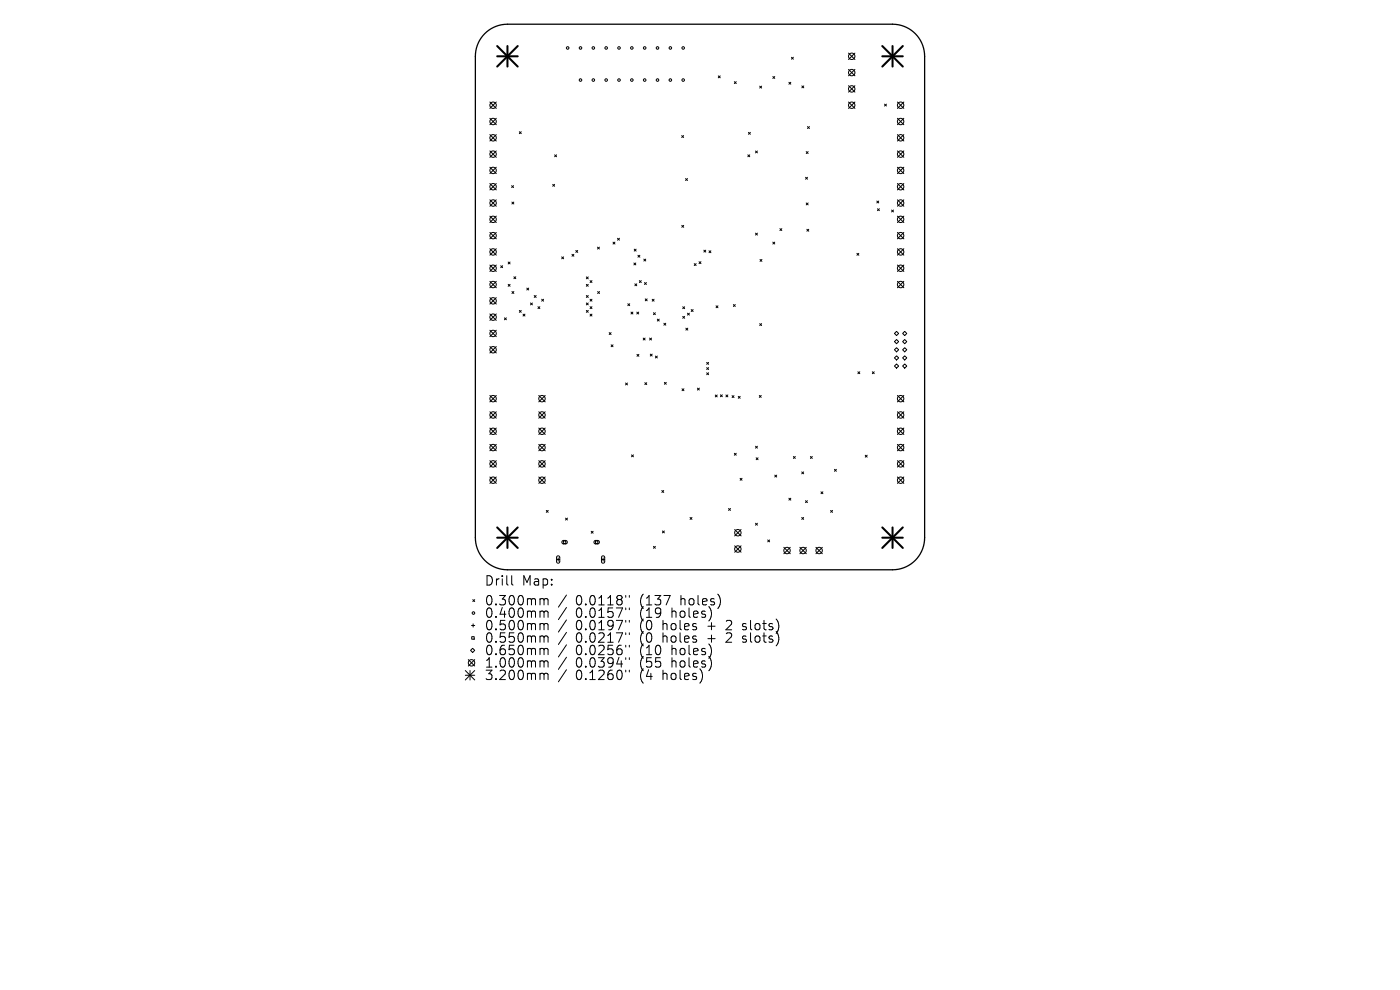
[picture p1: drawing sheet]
<svg xmlns="http://www.w3.org/2000/svg" width="297mm" height="210mm" viewBox="0 0 297 210" stroke-linecap="round" stroke-linejoin="round" font-family="sans-serif">
<defs><g id="words">
<g font-size="2.8">
<text x="102.7" y="124.5">Drill</text>
<text x="110.7" y="124.5">Map:</text>
<text x="102.7" y="128.7">0.300mm</text>
<text x="102.7" y="131.3">0.400mm</text>
<text x="122.2" y="128.7">0.0118&quot;</text>
<text x="122.2" y="131.3">0.0157&quot;</text>
<text x="135.9" y="128.7">(137</text>
<text x="135.9" y="131.3">(19</text>
<text x="142.7" y="131.3">holes)</text>
<text x="144.7" y="128.7">holes)</text>
<text x="102.7" y="134">0.500mm</text>
<text x="102.7" y="136.6">0.550mm</text>
<text x="122.2" y="134">0.0197&quot;</text>
<text x="122.2" y="136.6">0.0217&quot;</text>
<text x="135.9" y="134">(0</text>
<text x="135.9" y="136.6">(0</text>
<text x="140.8" y="134">holes</text>
<text x="140.8" y="136.6">holes</text>
<text x="150.6" y="134">+</text>
<text x="150.6" y="136.6">+</text>
<text x="154.8" y="134">2</text>
<text x="154.8" y="136.6">2</text>
<text x="158.4" y="134">slots)</text>
<text x="158.4" y="136.6">slots)</text>
<text x="102.7" y="139.3">0.650mm</text>
<text x="102.7" y="141.9">1.000mm</text>
<text x="122.2" y="139.3">0.0256&quot;</text>
<text x="122.2" y="141.9">0.0394&quot;</text>
<text x="135.9" y="139.3">(10</text>
<text x="135.9" y="141.9">(55</text>
<text x="142.7" y="139.3">holes)</text>
<text x="142.7" y="141.9">holes)</text>
<text x="102.7" y="144.5">3.200mm</text>
<text x="122.2" y="144.5">0.1260&quot;</text>
<text x="135.9" y="144.5">(4</text>
<text x="140.8" y="144.5">holes)</text>
</g>
</g></defs>
<path d="M102.8 7.1a6.8 6.8 0 0 1 4.9-2h81.6a6.8 6.8 0 0 1 6.9 6.8v102.2a6.8 6.8 0 0 1-6.9 6.8h-81.6a6.8 6.8 0 0 1-6.9-6.8v-102.2a6.8 6.8 0 0 1 2-4.8z" fill="none" stroke="#000" stroke-width=".27"/>
<g fill="none" stroke="#000" stroke-width=".21">
<path d="M152.4 16.1l.4 .4M152.8 16.1l-.4 .4M155.8 17.3l.4 .4M156.2 17.3l-.4 .4M161.2 18.3l.4 .4M161.6 18.3l-.4 .4M164 16.2l.4 .4M164.4 16.2l-.4 .4M167.4 17.5l.4 .4M167.8 17.5l-.4 .4M167.9 12.1l.4 .5M168.3 12.1l-.4 .5"/>
<path d="M170.1 18.2l.4 .4M170.5 18.2l-.4 .4M180 11.3l1.4 1.3M180 14.7l1.4 1.4M180 18.2l1.4 1.3M181.4 18.2l-1.4 1.3M181.4 11.3l-1.4 1.3M181.4 14.7l-1.4 1.4M103.9 21.6l1.4 1.4M103.9 25.1l1.4 1.4M103.9 28.6l1.4 1.3M103.9 32l1.4 1.4"/>
<path d="M103.9 35.5l1.4 1.3M103.9 38.9l1.4 1.4M105.3 21.6l-1.4 1.4M105.3 25.1l-1.4 1.4M105.3 28.6l-1.4 1.3M105.3 32l-1.4 1.4M105.3 35.5l-1.4 1.3M105.3 38.9l-1.4 1.4M108.5 39.4l.4 .4M108.9 39.4l-.4 .4M110.2 27.9l.4 .5M110.6 27.9l-.4 .5"/>
<path d="M117.3 39.1l.4 .4M117.7 39.1l-.4 .4M117.7 32.8l.4 .5M118.1 32.8l-.4 .5M144.6 28.8l.4 .4M145 28.8l-.4 .4M145.4 37.9l.4 .4M145.8 37.9l-.4 .4M158.6 32.8l.5 .5M158.8 28.1l.4 .4M159.1 32.8l-.5 .5M159.2 28.1l-.4 .4"/>
<path d="M160.3 32l.4 .4M160.7 32l-.4 .4M170.9 37.6l.4 .4M171 32.2l.4 .4M171.3 37.6l-.4 .4M171.3 26.9l.4 .4M171.4 32.2l-.4 .4M171.7 26.9l-.4 .4M180 21.6l1.4 1.4M181.4 21.6l-1.4 1.4M187.6 22.1l.5 .4M188.1 22.1l-.5 .4"/>
<path d="M190.4 21.6l1.3 1.4M190.4 25.1l1.3 1.4M190.4 28.6l1.3 1.3M190.4 32l1.3 1.4M190.4 35.5l1.3 1.3M190.4 38.9l1.3 1.4M191.7 38.9l-1.3 1.4M191.7 21.6l-1.3 1.4M191.7 25.1l-1.3 1.4M191.7 28.6l-1.3 1.3M191.7 32l-1.3 1.4M191.7 35.5l-1.3 1.3"/>
<path d="M103.9 42.4l1.4 1.3M103.9 45.8l1.4 1.4M103.9 49.3l1.4 1.4M103.9 52.8l1.4 1.3M103.9 56.2l1.4 1.4M103.9 59.7l1.4 1.3M105.3 42.4l-1.4 1.3M105.3 45.8l-1.4 1.4M105.3 49.3l-1.4 1.4M105.3 52.8l-1.4 1.3M105.3 56.2l-1.4 1.4M105.3 59.7l-1.4 1.3"/>
<path d="M106.2 56.4l.4 .4M106.6 56.4l-.4 .4M107.8 55.6l.4 .4M108.2 55.6l-.4 .4M108.6 42.9l.4 .4M109 42.9l-.4 .4M109 58.7l.4 .4M109.4 58.7l-.4 .4M119.2 54.5l.4 .4M119.6 54.5l-.4 .4M121.3 53.9l.4 .5M121.7 53.9l-.4 .5"/>
<path d="M122.2 53.1l.4 .4M122.6 53.1l-.4 .4M124.4 58.7l.4 .4M124.8 58.7l-.4 .4M125.2 59.5l.4 .4M125.6 59.5l-.4 .4M126.8 52.4l.4 .4M127.2 52.4l-.4 .4M130.1 51.4l.4 .4M130.5 51.4l-.4 .4M131 50.5l.4 .5M131.4 50.5l-.4 .5"/>
<path d="M134.5 55.8l.4 .4M134.5 52.9l.5 .4M134.9 55.8l-.4 .4M135 52.9l-.5 .4M135.3 54.2l.4 .4M135.6 59.5l.4 .4M135.7 54.2l-.4 .4M136 59.5l-.4 .4M136.6 55l.4 .4M136.7 59.9l.4 .4M137 55l-.4 .4M137.1 59.9l-.4 .4"/>
<path d="M144.6 47.8l.4 .4M145 47.8l-.4 .4M147.3 55.9l.4 .4M147.7 55.9l-.4 .4M148.3 55.5l.4 .4M148.7 55.5l-.4 .4M149.3 53.1l.4 .4M149.7 53.1l-.4 .4M150.4 53.2l.4 .4M150.8 53.2l-.4 .4M160.3 49.5l.4 .4M160.7 49.5l-.4 .4"/>
<path d="M161.2 55l.4 .4M161.6 55l-.4 .4M164 51.4l.4 .4M164.4 51.4l-.4 .4M165.5 48.5l.4 .4M165.9 48.5l-.4 .4M171 43.1l.4 .4M171.2 48.6l.4 .4M171.4 43.1l-.4 .4M171.6 48.6l-.4 .4M181.8 53.7l.4 .5M182.2 53.7l-.4 .5"/>
<path d="M186 42.6l.4 .5M186.1 44.3l.5 .4M186.4 42.6l-.4 .5M186.6 44.3l-.5 .4M189.1 44.6l.5 .4M189.6 44.6l-.5 .4M190.4 45.8l1.3 1.4M190.4 42.4l1.3 1.3M190.4 49.3l1.3 1.4M190.4 52.8l1.3 1.3M190.4 56.2l1.3 1.4M190.4 59.7l1.3 1.3"/>
<path d="M191.7 42.4l-1.3 1.3M191.7 45.8l-1.3 1.4M191.7 49.3l-1.3 1.4M191.7 52.8l-1.3 1.3M191.7 56.2l-1.3 1.4M191.7 59.7l-1.3 1.3M103.9 63.1l1.4 1.4M103.9 66.6l1.4 1.4M103.9 70.1l1.4 1.3M103.9 73.5l1.4 1.4M105.3 73.5l-1.4 1.4M105.3 63.1l-1.4 1.4"/>
<path d="M105.3 66.6l-1.4 1.4M105.3 70.1l-1.4 1.3M107 67.4l.4 .4M107.4 67.4l-.4 .4M107.8 60.3l.4 .4M108.2 60.3l-.4 .4M108.6 61.8l.4 .5M109 61.8l-.4 .5M110.2 65.8l.4 .5M110.6 65.8l-.4 .5M111 66.6l.4 .4M111.4 66.6l-.4 .4"/>
<path d="M111.8 61.1l.4 .4M112.2 61.1l-.4 .4M112.5 64.3l.5 .4M113 64.3l-.5 .4M113.3 62.7l.4 .4M113.7 62.7l-.4 .4M114.1 65.1l.4 .4M114.5 65.1l-.4 .4M114.9 63.5l.4 .4M115.3 63.5l-.4 .4M124.4 60.3l.4 .4M124.4 62.7l.4 .4"/>
<path d="M124.4 64.3l.4 .4M124.4 65.8l.4 .5M124.8 60.3l-.4 .4M124.8 62.7l-.4 .4M124.8 64.3l-.4 .4M124.8 65.8l-.4 .5M125.2 63.5l.4 .4M125.2 65.1l.4 .4M125.2 66.6l.4 .4M125.6 63.5l-.4 .4M125.6 65.1l-.4 .4M125.6 66.6l-.4 .4"/>
<path d="M126.8 61.8l.4 .5M127.2 61.8l-.4 .5M129.2 70.6l.4 .4M129.6 70.6l-.4 .4M129.6 73.1l.5 .5M130.1 73.1l-.5 .5M133.2 64.4l.4 .4M133.6 64.4l-.4 .4M133.9 66.2l.4 .4M134.3 66.2l-.4 .4M134.7 60.2l.4 .4M135.1 60.2l-.4 .4"/>
<path d="M135.1 66.2l.4 .4M135.1 75.2l.4 .4M135.5 66.2l-.4 .4M135.5 75.2l-.4 .4M136.5 71.7l.4 .4M136.9 71.7l-.4 .4M136.9 63.4l.4 .4M137.3 63.4l-.4 .4M137.8 71.7l.4 .4M137.9 75.1l.5 .4M138.2 71.7l-.4 .4M138.4 75.1l-.5 .4"/>
<path d="M138.4 63.5l.4 .4M138.6 66.3l.4 .4M138.8 63.5l-.4 .4M139 66.3l-.4 .4M139 75.5l.4 .4M139.4 75.5l-.4 .4M139.4 67.7l.5 .4M139.9 67.7l-.5 .4M140.8 68.6l.4 .4M141.2 68.6l-.4 .4M144.8 65.1l.4 .4M144.8 67.1l.4 .4"/>
<path d="M145.2 65.1l-.4 .4M145.2 67.1l-.4 .4M145.5 69.6l.4 .4M145.8 66.4l.5 .4M145.9 69.6l-.4 .4M146.3 66.4l-.5 .4M146.6 65.7l.4 .4M147 65.7l-.4 .4M149.9 76.9l.4 .4M149.9 78l.4 .4M149.9 79.1l.4 .4M150.3 76.9l-.4 .4"/>
<path d="M150.3 78l-.4 .4M150.3 79.1l-.4 .4M151.9 64.9l.4 .4M152.3 64.9l-.4 .4M155.6 64.6l.4 .4M156 64.6l-.4 .4M161.2 68.7l.4 .4M161.6 68.7l-.4 .4M182 78.9l.4 .4M182.4 78.9l-.4 .4M185.1 78.9l.4 .4M185.5 78.9l-.4 .4"/>
<path d="M189.8 70.7l.4-.4 .4 .4-.4 .5zM189.8 72.5l.4-.5 .4 .5-.4 .4zM189.8 74.2l.4-.4 .4 .4-.4 .4zM189.8 77.7l.4-.5 .4 .5-.4 .4zM190.2 75.5l.4 .4-.4 .5-.4-.5zM191.5 70.7l.4-.4 .5 .4-.5 .5zM191.5 72.5l.4-.5 .5 .5-.5 .4zM191.5 74.2l.4-.4 .5 .4-.5 .4zM191.5 77.7l.4-.5 .5 .5-.5 .4zM191.9 75.5l.5 .4-.5 .5-.4-.5zM103.9 83.9l1.4 1.4M103.9 87.3l1.4 1.4"/>
<path d="M103.9 90.8l1.4 1.4M103.9 94.3l1.4 1.3M103.9 97.7l1.4 1.4M105.3 83.9l-1.4 1.4M105.3 87.3l-1.4 1.4M105.3 90.8l-1.4 1.4M105.3 94.3l-1.4 1.3M105.3 97.7l-1.4 1.4M114.3 83.9l1.4 1.4M114.3 97.7l1.4 1.4M114.3 87.3l1.4 1.4M114.3 90.8l1.4 1.4"/>
<path d="M114.3 94.3l1.4 1.3M115.7 94.3l-1.4 1.3M115.7 83.9l-1.4 1.4M115.7 87.3l-1.4 1.4M115.7 90.8l-1.4 1.4M115.7 97.7l-1.4 1.4M132.7 81.2l.4 .5M133.1 81.2l-.4 .5M134 96.5l.4 .4M134.4 96.5l-.4 .4M136.8 81.2l.4 .4M137.2 81.2l-.4 .4"/>
<path d="M140.9 81.1l.5 .4M141.4 81.1l-.5 .4M144.7 82.5l.4 .4M145.1 82.5l-.4 .4M148 82.3l.4 .4M148.4 82.3l-.4 .4M151.7 83.8l.5 .4M152.2 83.8l-.5 .4M152.8 83.8l.4 .4M153.2 83.8l-.4 .4M154 83.8l.4 .4M154.4 83.8l-.4 .4"/>
<path d="M155.3 83.9l.4 .4M155.7 83.9l-.4 .4M155.8 96.2l.4 .4M156.2 96.2l-.4 .4M156.6 84.1l.4 .4M157 84.1l-.4 .4M160.3 94.7l.4 .4M160.4 97.1l.4 .4M160.7 94.7l-.4 .4M160.8 97.1l-.4 .4M161.1 83.9l.4 .4M161.5 83.9l-.4 .4"/>
<path d="M168.3 96.8l.4 .4M168.7 96.8l-.4 .4M171.9 96.8l.4 .4M172.3 96.8l-.4 .4M177 99.6l.4 .4M177.4 99.6l-.4 .4M183.6 96.6l.4 .4M184 96.6l-.4 .4M190.4 83.9l1.3 1.4M190.4 87.3l1.3 1.4M190.4 90.8l1.3 1.4M190.4 94.3l1.3 1.3"/>
<path d="M190.4 97.7l1.3 1.4M191.7 83.9l-1.3 1.4M191.7 87.3l-1.3 1.4M191.7 90.8l-1.3 1.4M191.7 94.3l-1.3 1.3M191.7 97.7l-1.3 1.4M103.9 101.2l1.4 1.3M105.3 101.2l-1.4 1.3M114.3 101.2l1.4 1.3M115.7 101.2l-1.4 1.3M115.9 108.3l.4 .4M116.3 108.3l-.4 .4"/>
<path d="M118.1 118.7h.7M118.2 118l.3-.1 .2 .3v1l-.2 .3-.4-.3zM118.4 118.3v.7M119.3 114.7h.8l.2 .2v.2l-.2 .3h-.7l-.2-.3zM119.5 114.7h.5v.6h-.5zM120 109.9l.4 .4M120.4 109.9l-.4 .4M125.4 112.7l.4 .4M125.8 112.7l-.4 .4M126.1 114.7h.8l.2 .2v.2l-.2 .3h-.7l-.2-.3zM126.3 114.7h.5v.6h-.5zM127.6 118.7h.7"/>
<path d="M127.7 118l.4-.1 .2 .3v1l-.3 .3-.4-.3zM127.9 118.3v.7M138.6 115.9l.4 .4M139 115.9l-.4 .4M140.4 104.1l.4 .4M140.5 112.6l.4 .4M140.8 104.1l-.4 .4M140.9 112.6l-.4 .4M146.4 109.8l.4 .4M146.8 109.8l-.4 .4M154.6 107.9l.4 .4M155 107.9l-.4 .4"/>
<path d="M155.9 112.3l1.3 1.4M155.9 115.8l1.3 1.3M157 101.5l.4 .4M157.2 112.3l-1.3 1.4M157.2 115.8l-1.3 1.3M157.4 101.5l-.4 .4M160.3 111l.4 .4M160.7 111l-.4 .4M162.9 114.5l.4 .4M163.3 114.5l-.4 .4M164.4 100.8l.4 .4M164.8 100.8l-.4 .4"/>
<path d="M166.3 116.1l1.3 1.4M167.4 105.7l.4 .4M167.6 116.1l-1.3 1.4M167.8 105.7l-.4 .4M169.7 116.1l1.3 1.4M170.1 100.1l.4 .4M170.1 109.8l.4 .4M170.5 100.1l-.4 .4M170.5 109.8l-.4 .4M170.9 106.2l.4 .4M171 116.1l-1.3 1.4M171.3 106.2l-.4 .4"/>
<path d="M173.1 116.1l1.4 1.4M174.2 104.3l.4 .4M174.5 116.1l-1.4 1.4M174.6 104.3l-.4 .4M176.2 108.3l.4 .4M176.6 108.3l-.4 .4M190.4 101.2l1.3 1.3M191.7 101.2l-1.3 1.3M99.3 139.9l1.4 1.4M100 132.7h.7M100.1 135.1h.5v.5h-.5zM100.3 137.5l.4 .5-.4 .4-.5-.4z"/>
<path d="M100.3 127.2l.4 .4M100.4 132.3v.7M100.7 127.2l-.4 .4M100.7 139.9l-1.4 1.4M108.6 122.1v1.7l.2 .3M114.8 127l.5 .1 .1 .2M114.8 129.6l.5 .1 .1 .2M114.8 132.3h.3l.3 .3M114.8 134.9l.5 .1 .1 .2M114.8 137.5l.5 .1 .1 .2M115.4 127.3l.3-.3 .5 .1 .1 1.2M115.4 127.3v1"/>
<path d="M115.4 129.9v1.1M115.4 132.6v1M115.4 135.2v1M115.4 137.8v1.1M115.4 129.9l.3-.3 .5 .1 .1 1.3M115.4 132.6l.3-.3 .5 .1 .1 1.2M115.4 135.2l.3-.3 .5 .1 .1 1.2M115.4 137.8l.3-.3 .5 .1 .1 1.3M120.2 126.2l-1.7 2.6M120.2 128.9l-1.7 2.5M120.2 131.5l-1.7 2.6M120.2 134.1l-1.7 2.6"/>
<path d="M120.2 136.8l-1.7 2.6M120.2 139.4l-1.7 2.6M132.7 126.3v.4M132.7 129v.3M132.7 131.6v.4M132.7 134.2v.4M132.7 136.9v.4M132.7 139.5v.4M133.5 126.3v.4M133.5 129v.3M133.5 131.6v.4M133.5 134.2v.4"/>
<path d="M133.5 136.9v.4M133.5 139.5v.4M157.5 133.5l.2 .1M157.5 136.1l.2 .1M157.6 132.4v.4M157.6 135v.5M98.7 142.2l2 2M98.7 143.2h2M99.7 142.2v2M100.7 142.2l-2 2M114.8 140.2l.5 .1 .1 .2M114.8 142.8l.5 .1 .1 .2"/>
<path d="M115.4 140.5v1M115.4 143.1v1.1M115.4 140.5l.3-.3 .5 .1 .1 1.2M115.4 143.1l.3-.3 .5 .1 .1 1.3M120.2 142.1l-1.7 2.5M132.7 142.2v.3M133.5 142.2v.3"/>
<circle cx="120.4" cy="10.2" r=".27"/>
<circle cx="123.1" cy="10.2" r=".27"/>
<circle cx="123.1" cy="17" r=".27"/>
<circle cx="125.9" cy="10.2" r=".27"/>
<circle cx="125.9" cy="17" r=".27"/>
<circle cx="128.6" cy="10.2" r=".27"/>
<circle cx="128.6" cy="17" r=".27"/>
<circle cx="131.3" cy="10.2" r=".27"/>
<circle cx="131.3" cy="17" r=".27"/>
<circle cx="134" cy="10.2" r=".27"/>
<circle cx="134" cy="17" r=".27"/>
<circle cx="136.8" cy="10.2" r=".27"/>
<circle cx="136.8" cy="17" r=".27"/>
<circle cx="139.5" cy="10.2" r=".27"/>
<circle cx="139.5" cy="17" r=".27"/>
<circle cx="142.2" cy="10.2" r=".27"/>
<circle cx="142.2" cy="17" r=".27"/>
<circle cx="144.9" cy="10.2" r=".27"/>
<circle cx="144.9" cy="17" r=".27"/>
<circle cx="180.7" cy="15.4" r=".68"/>
<circle cx="180.7" cy="18.9" r=".68"/>
<circle cx="180.7" cy="11.9" r=".68"/>
<circle cx="104.6" cy="29.2" r=".68"/>
<circle cx="104.6" cy="22.3" r=".68"/>
<circle cx="104.6" cy="36.2" r=".68"/>
<circle cx="104.6" cy="25.8" r=".68"/>
<circle cx="104.6" cy="32.7" r=".68"/>
<circle cx="104.6" cy="39.6" r=".68"/>
<circle cx="180.7" cy="22.3" r=".68"/>
<circle cx="191.1" cy="22.3" r=".68"/>
<circle cx="191.1" cy="29.2" r=".68"/>
<circle cx="191.1" cy="36.2" r=".68"/>
<circle cx="191.1" cy="25.8" r=".68"/>
<circle cx="191.1" cy="32.7" r=".68"/>
<circle cx="191.1" cy="39.6" r=".68"/>
<circle cx="104.6" cy="56.9" r=".68"/>
<circle cx="104.6" cy="50" r=".68"/>
<circle cx="104.6" cy="43.1" r=".68"/>
<circle cx="104.6" cy="46.5" r=".68"/>
<circle cx="104.6" cy="53.4" r=".68"/>
<circle cx="191.1" cy="56.9" r=".68"/>
<circle cx="191.1" cy="50" r=".68"/>
<circle cx="191.1" cy="43.1" r=".68"/>
<circle cx="191.1" cy="46.5" r=".68"/>
<circle cx="191.1" cy="53.4" r=".68"/>
<circle cx="104.6" cy="63.8" r=".68"/>
<circle cx="104.6" cy="60.4" r=".68"/>
<circle cx="104.6" cy="74.2" r=".68"/>
<circle cx="104.6" cy="67.3" r=".68"/>
<circle cx="104.6" cy="70.7" r=".68"/>
<circle cx="191.1" cy="60.4" r=".68"/>
<circle cx="104.6" cy="88" r=".68"/>
<circle cx="104.6" cy="94.9" r=".68"/>
<circle cx="104.6" cy="84.6" r=".68"/>
<circle cx="104.6" cy="98.4" r=".68"/>
<circle cx="104.6" cy="91.5" r=".68"/>
<circle cx="115" cy="88" r=".68"/>
<circle cx="115" cy="94.9" r=".68"/>
<circle cx="115" cy="84.6" r=".68"/>
<circle cx="115" cy="98.4" r=".68"/>
<circle cx="115" cy="91.5" r=".68"/>
<circle cx="191.1" cy="88" r=".68"/>
<circle cx="191.1" cy="94.9" r=".68"/>
<circle cx="191.1" cy="84.6" r=".68"/>
<circle cx="191.1" cy="98.4" r=".68"/>
<circle cx="191.1" cy="91.5" r=".68"/>
<circle cx="104.6" cy="101.9" r=".68"/>
<circle cx="115" cy="101.9" r=".68"/>
<circle cx="156.5" cy="116.5" r=".68"/>
<circle cx="156.5" cy="113" r=".68"/>
<circle cx="167" cy="116.8" r=".68"/>
<circle cx="170.4" cy="116.8" r=".68"/>
<circle cx="173.8" cy="116.8" r=".68"/>
<circle cx="191.1" cy="101.9" r=".68"/>
<circle cx="100.4" cy="130" r=".27"/>
<circle cx="100" cy="140.6" r=".68"/>
</g>
<g fill="none" stroke="#000" stroke-width=".44">
<path d="M105.5 9.8l4.3 4.3M105.5 11.9h4.3M107.7 9.8v4.3M109.8 9.8l-4.3 4.3M187.2 11.9h4.3M187.2 9.8l4.3 4.3M189.3 9.8v4.3M191.5 9.8l-4.3 4.3M105.5 111.9l4.3 4.3M105.5 114.1h4.3M107.7 111.9v4.3M109.8 111.9l-4.3 4.3"/>
<path d="M187.2 114.1h4.3M187.2 111.9l4.3 4.3M189.3 111.9v4.3M191.5 111.9l-4.3 4.3"/>
</g>
<use href="#words"/>
</svg>
